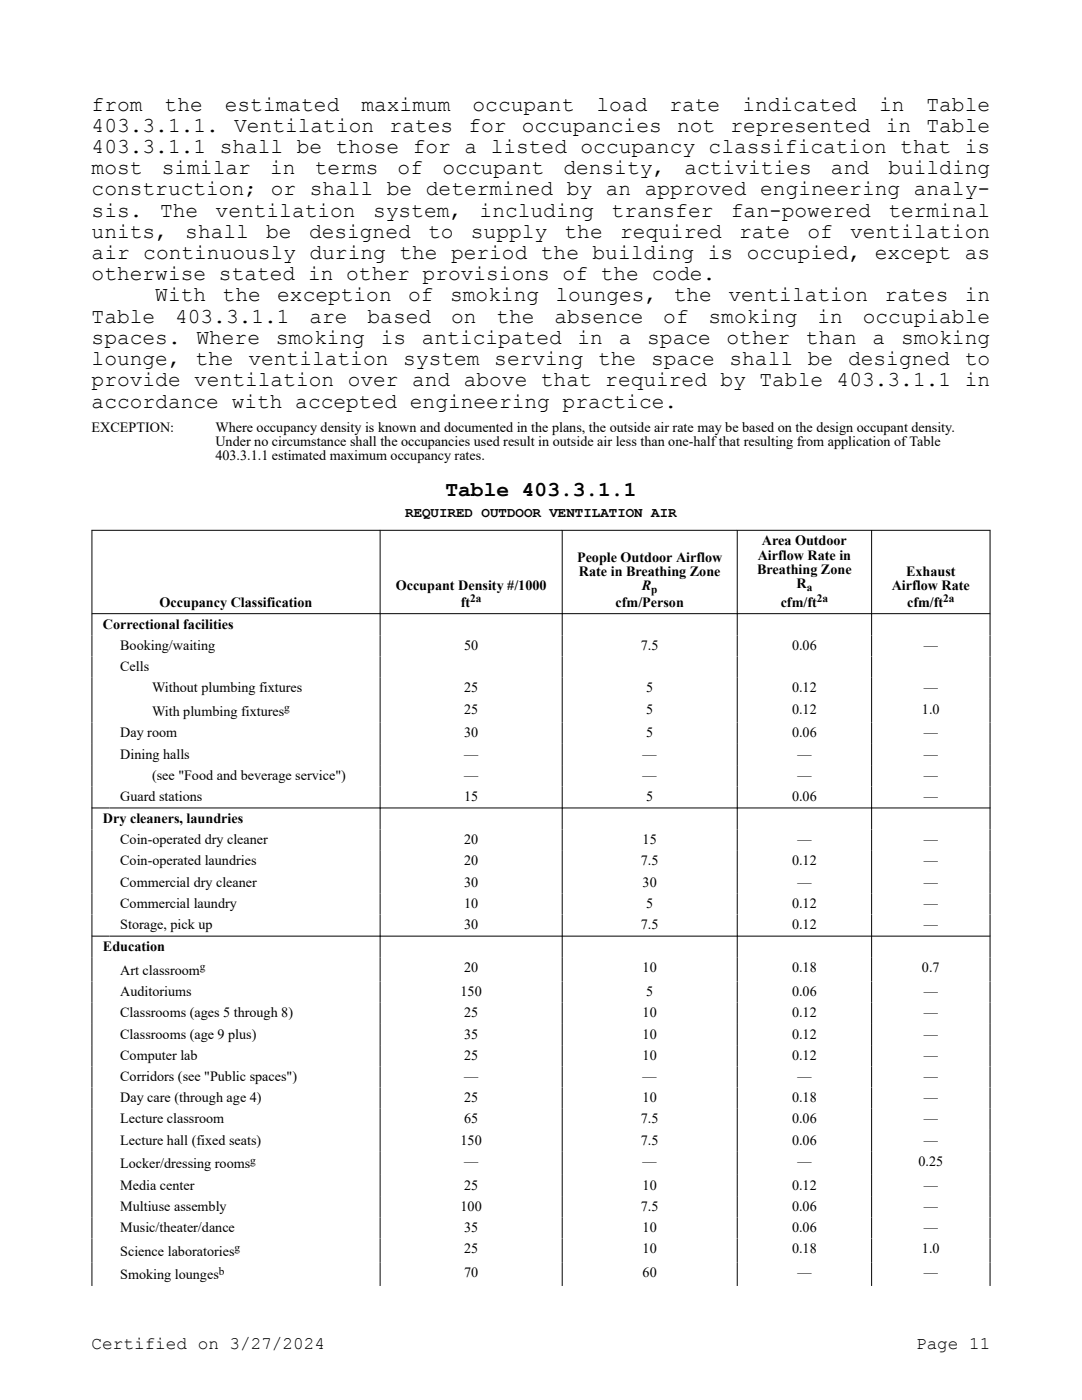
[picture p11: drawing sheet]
<svg xmlns="http://www.w3.org/2000/svg" width="216mm" height="279mm" viewBox="0 0 216 279" stroke-linecap="round" stroke-linejoin="round" font-family="sans-serif">
<defs><g id="words">
<g font-size="4.2">
<text x="18.3" y="22.1">from</text>
<text x="32.8" y="22.1">the</text>
<text x="44.9" y="22.1">estimated</text>
<text x="72.1" y="22.1">maximum</text>
<text x="94.3" y="22.1">occupant</text>
<text x="119" y="22.1">load</text>
<text x="133.6" y="22.1">rate</text>
<text x="148.1" y="22.1">indicated</text>
<text x="175.4" y="22.1">in</text>
<text x="184.9" y="22.1">Table</text>
<text x="18.3" y="26.3">403.3.1.1.</text>
<text x="46.7" y="26.3">Ventilation</text>
<text x="77.7" y="26.3">rates</text>
<text x="93.5" y="26.3">for</text>
<text x="104.1" y="26.3">occupancies</text>
<text x="135.1" y="26.3">not</text>
<text x="145.8" y="26.3">represented</text>
<text x="176.8" y="26.3">in</text>
<text x="184.9" y="26.3">Table</text>
<text x="18.3" y="34.8">most</text>
<text x="18.3" y="30.5">403.3.1.1 shall be those for a listed occupancy classification that is</text>
<text x="32.3" y="34.8">similar</text>
<text x="53.9" y="34.8">in</text>
<text x="62.8" y="34.8">terms</text>
<text x="79.3" y="34.8">of</text>
<text x="88.3" y="34.8">occupant</text>
<text x="112.4" y="34.8">density,</text>
<text x="136.6" y="34.8">activities</text>
<text x="165.8" y="34.8">and</text>
<text x="177.3" y="34.8">building</text>
<text x="18.3" y="39">construction; or shall be determined by an approved engineering analy-</text>
<text x="18.3" y="43.2">sis.</text>
<text x="18.3" y="47.5">units,</text>
<text x="31.9" y="43.2">The</text>
<text x="37" y="47.5">shall</text>
<text x="43" y="43.2">ventilation</text>
<text x="53.1" y="47.5">be</text>
<text x="61.7" y="47.5">designed</text>
<text x="74.4" y="43.2">system,</text>
<text x="85.4" y="47.5">to</text>
<text x="94" y="47.5">supply</text>
<text x="95.7" y="43.2">including</text>
<text x="112.6" y="47.5">the</text>
<text x="122" y="43.2">transfer</text>
<text x="123.7" y="47.5">required</text>
<text x="145.8" y="43.2">fan-powered</text>
<text x="147.5" y="47.5">rate</text>
<text x="161.1" y="47.5">of</text>
<text x="169.6" y="47.5">ventilation</text>
<text x="177.3" y="43.2">terminal</text>
<text x="18.3" y="51.7">air continuously during the period the building is occupied, except as</text>
<text x="18.3" y="55.9">otherwise stated in other provisions of the code.</text>
<text x="18.3" y="64.4">Table</text>
<text x="31" y="60.2">With</text>
<text x="34.9" y="64.4">403.3.1.1</text>
<text x="44.4" y="60.2">the</text>
<text x="55.3" y="60.2">exception</text>
<text x="61.8" y="64.4">are</text>
<text x="73.3" y="64.4">based</text>
<text x="81.4" y="60.2">of</text>
<text x="89.8" y="60.2">smoking</text>
<text x="90" y="64.4">on</text>
<text x="99" y="64.4">the</text>
<text x="110.6" y="64.4">absence</text>
<text x="110.9" y="60.2">lounges,</text>
<text x="132.4" y="64.4">of</text>
<text x="134.4" y="60.2">the</text>
<text x="141.4" y="64.4">smoking</text>
<text x="145.3" y="60.2">ventilation</text>
<text x="163.1" y="64.4">in</text>
<text x="172.2" y="64.4">occupiable</text>
<text x="176.5" y="60.2">rates</text>
<text x="192.5" y="60.2">in</text>
<text x="18.3" y="68.6">spaces.</text>
<text x="39.2" y="68.6">Where</text>
<text x="55" y="68.6">smoking</text>
<text x="76" y="68.6">is</text>
<text x="84.2" y="68.6">anticipated</text>
<text x="115.3" y="68.6">in</text>
<text x="123.5" y="68.6">a</text>
<text x="129.1" y="68.6">space</text>
<text x="145" y="68.6">other</text>
<text x="160.8" y="68.6">than</text>
<text x="174.1" y="68.6">a</text>
<text x="179.8" y="68.6">smoking</text>
<text x="18.3" y="77.1">provide ventilation over and above that required by Table 403.3.1.1 in</text>
<text x="18.3" y="72.9">lounge, the ventilation system serving the space shall be designed to</text>
<text x="18.3" y="81.3">accordance with accepted engineering practice.</text>
<text x="88.9" y="99">Table 403.3.1.1</text>
</g>
<g font-size="3.5">
<text x="18.3" y="269.2">Certified on 3/27/2024</text>
<text x="182.8" y="269.2">Page 11</text>
</g>
<g font-size="2.8">
<text x="18.3" y="86.2">EXCEPTION:</text>
<text x="43" y="86.2">Where occupancy density is known and documented in the plans, the outside air rate may be based on the design occupant density.</text>
<text x="43" y="89">Under no circumstance shall the occupancies used result in outside air less than one-half that resulting from application of Table</text>
<text x="43" y="91.8">403.3.1.1 estimated maximum occupancy rates.</text>
<text x="80.9" y="103.2">REQUIRED OUTDOOR VENTILATION AIR</text>
<text x="115.1" y="112.2">People Outdoor Airflow</text>
<text x="151.2" y="111.7">Airflow Rate in</text>
<text x="152" y="108.8">Area Outdoor</text>
<text x="79" y="117.7">Occupant Density #/1000</text>
<text x="115.5" y="115">Rate in Breathing Zone</text>
<text x="128.1" y="117.8">R</text>
<text x="151.1" y="114.5">Breathing Zone</text>
<text x="158.9" y="117.3">R</text>
<text x="177.9" y="117.7">Airflow Rate</text>
<text x="180.8" y="114.9">Exhaust</text>
<text x="20.5" y="125.5">Correctional facilities</text>
<text x="31.8" y="121.1">Occupancy Classification</text>
<text x="91.9" y="121.1">ft</text>
<text x="122.8" y="121.1">cfm/Person</text>
<text x="155.8" y="121.1">cfm/ft</text>
<text x="181" y="121.1">cfm/ft</text>
<text x="24" y="129.7">Booking/waiting</text>
<text x="92.6" y="129.7">50</text>
<text x="127.9" y="129.7">7.5</text>
<text x="158" y="129.7">0.06</text>
<text x="184.3" y="129.7">—</text>
<text x="24" y="133.9">Cells</text>
<text x="30.3" y="138.2">Without plumbing fixtures</text>
<text x="30.3" y="142.9">With plumbing fixtures</text>
<text x="92.6" y="138.2">25</text>
<text x="92.6" y="142.4">25</text>
<text x="128.9" y="138.2">5</text>
<text x="128.9" y="142.4">5</text>
<text x="158" y="138.2">0.12</text>
<text x="158" y="142.4">0.12</text>
<text x="184" y="142.4">1.0</text>
<text x="184.3" y="138.2">—</text>
<text x="24" y="147.1">Day room</text>
<text x="92.6" y="147.1">30</text>
<text x="128.9" y="147.1">5</text>
<text x="158" y="147.1">0.06</text>
<text x="184.3" y="147.1">—</text>
<text x="24" y="151.4">Dining halls</text>
<text x="30.3" y="155.6">(see &quot;Food and beverage service&quot;)</text>
<text x="92.6" y="151.4">—</text>
<text x="92.6" y="155.6">—</text>
<text x="128.2" y="151.4">—</text>
<text x="128.2" y="155.6">—</text>
<text x="159.1" y="151.4">—</text>
<text x="159.1" y="155.6">—</text>
<text x="184.3" y="151.4">—</text>
<text x="184.3" y="155.6">—</text>
<text x="24" y="159.8">Guard stations</text>
<text x="92.6" y="159.8">15</text>
<text x="128.9" y="159.8">5</text>
<text x="158" y="159.8">0.06</text>
<text x="184.3" y="159.8">—</text>
<text x="20.5" y="164.3">Dry cleaners, laundries</text>
<text x="24" y="168.5">Coin-operated dry cleaner</text>
<text x="24" y="172.7">Coin-operated laundries</text>
<text x="92.6" y="168.5">20</text>
<text x="92.6" y="172.7">20</text>
<text x="127.9" y="172.7">7.5</text>
<text x="128.2" y="168.5">15</text>
<text x="158" y="172.7">0.12</text>
<text x="159.1" y="168.5">—</text>
<text x="184.3" y="168.5">—</text>
<text x="184.3" y="172.7">—</text>
<text x="24" y="177">Commercial dry cleaner</text>
<text x="92.6" y="177">30</text>
<text x="128.2" y="177">30</text>
<text x="159.1" y="177">—</text>
<text x="184.3" y="177">—</text>
<text x="24" y="181.2">Commercial laundry</text>
<text x="24" y="185.4">Storage, pick up</text>
<text x="92.6" y="181.2">10</text>
<text x="92.6" y="185.4">30</text>
<text x="127.9" y="185.4">7.5</text>
<text x="128.9" y="181.2">5</text>
<text x="158" y="181.2">0.12</text>
<text x="158" y="185.4">0.12</text>
<text x="184.3" y="181.2">—</text>
<text x="184.3" y="185.4">—</text>
<text x="20.5" y="189.8">Education</text>
<text x="24" y="194.6">Art classroom</text>
<text x="92.6" y="194.1">20</text>
<text x="128.2" y="194.1">10</text>
<text x="158" y="194.1">0.18</text>
<text x="184" y="194.1">0.7</text>
<text x="24" y="198.8">Auditoriums</text>
<text x="24" y="203">Classrooms (ages 5 through 8)</text>
<text x="91.9" y="198.8">150</text>
<text x="92.6" y="203">25</text>
<text x="128.2" y="203">10</text>
<text x="128.9" y="198.8">5</text>
<text x="158" y="198.8">0.06</text>
<text x="158" y="203">0.12</text>
<text x="184.3" y="198.8">—</text>
<text x="184.3" y="203">—</text>
<text x="24" y="207.3">Classrooms (age 9 plus)</text>
<text x="92.6" y="207.3">35</text>
<text x="128.2" y="207.3">10</text>
<text x="158" y="207.3">0.12</text>
<text x="184.3" y="207.3">—</text>
<text x="24" y="211.5">Computer lab</text>
<text x="24" y="215.7">Corridors (see &quot;Public spaces&quot;)</text>
<text x="92.6" y="211.5">25</text>
<text x="92.6" y="215.7">—</text>
<text x="128.2" y="211.5">10</text>
<text x="128.2" y="215.7">—</text>
<text x="158" y="211.5">0.12</text>
<text x="159.1" y="215.7">—</text>
<text x="184.3" y="211.5">—</text>
<text x="184.3" y="215.7">—</text>
<text x="24" y="220">Day care (through age 4)</text>
<text x="92.6" y="220">25</text>
<text x="128.2" y="220">10</text>
<text x="158" y="220">0.18</text>
<text x="184.3" y="220">—</text>
<text x="24" y="224.2">Lecture classroom</text>
<text x="92.6" y="224.2">65</text>
<text x="127.9" y="224.2">7.5</text>
<text x="158" y="224.2">0.06</text>
<text x="184.3" y="224.2">—</text>
<text x="24" y="228.4">Lecture hall (fixed seats)</text>
<text x="24" y="233.2">Locker/dressing rooms</text>
<text x="91.9" y="228.4">150</text>
<text x="92.6" y="232.7">—</text>
<text x="127.9" y="228.4">7.5</text>
<text x="128.2" y="232.7">—</text>
<text x="158" y="228.4">0.06</text>
<text x="159.1" y="232.7">—</text>
<text x="183.3" y="232.7">0.25</text>
<text x="184.3" y="228.4">—</text>
<text x="24" y="237.4">Media center</text>
<text x="92.6" y="237.4">25</text>
<text x="128.2" y="237.4">10</text>
<text x="158" y="237.4">0.12</text>
<text x="184.3" y="237.4">—</text>
<text x="24" y="241.6">Multiuse assembly</text>
<text x="24" y="245.9">Music/theater/dance</text>
<text x="91.9" y="241.6">100</text>
<text x="92.6" y="245.9">35</text>
<text x="127.9" y="241.6">7.5</text>
<text x="128.2" y="245.9">10</text>
<text x="158" y="241.6">0.06</text>
<text x="158" y="245.9">0.06</text>
<text x="184.3" y="241.6">—</text>
<text x="184.3" y="245.9">—</text>
<text x="24" y="250.6">Science laboratories</text>
<text x="92.6" y="250.1">25</text>
<text x="128.2" y="250.1">10</text>
<text x="158" y="250.1">0.18</text>
<text x="184" y="250.1">1.0</text>
<text x="24" y="255.3">Smoking lounges</text>
<text x="92.6" y="254.8">70</text>
<text x="128.2" y="254.8">60</text>
<text x="159.1" y="254.8">—</text>
<text x="184.3" y="254.8">—</text>
</g>
<g font-size="2.3">
<text x="130" y="118.4">p</text>
<text x="161" y="117.9">a</text>
<text x="93.8" y="120.1">2a</text>
<text x="163" y="120.1">2a</text>
<text x="188.2" y="120.1">2a</text>
<text x="56.7" y="142">g</text>
<text x="39.9" y="193.6">g</text>
<text x="49.9" y="232.2">g</text>
<text x="46.8" y="249.7">g</text>
<text x="43.7" y="254.4">b</text>
</g>
</g></defs>
<path d="M18.3 105.8h179.3M18.3 105.7v150.9M75.8 105.7v150.9M112.2 105.7v150.9M147.1 105.7v150.9M173.9 105.7v150.9M197.6 105.7v150.9M18.3 122.5h179.3M18.3 161.2h179.3M18.3 186.8h179.3" fill="none" stroke="#000" stroke-width=".2"/>
<use href="#words"/>
</svg>
